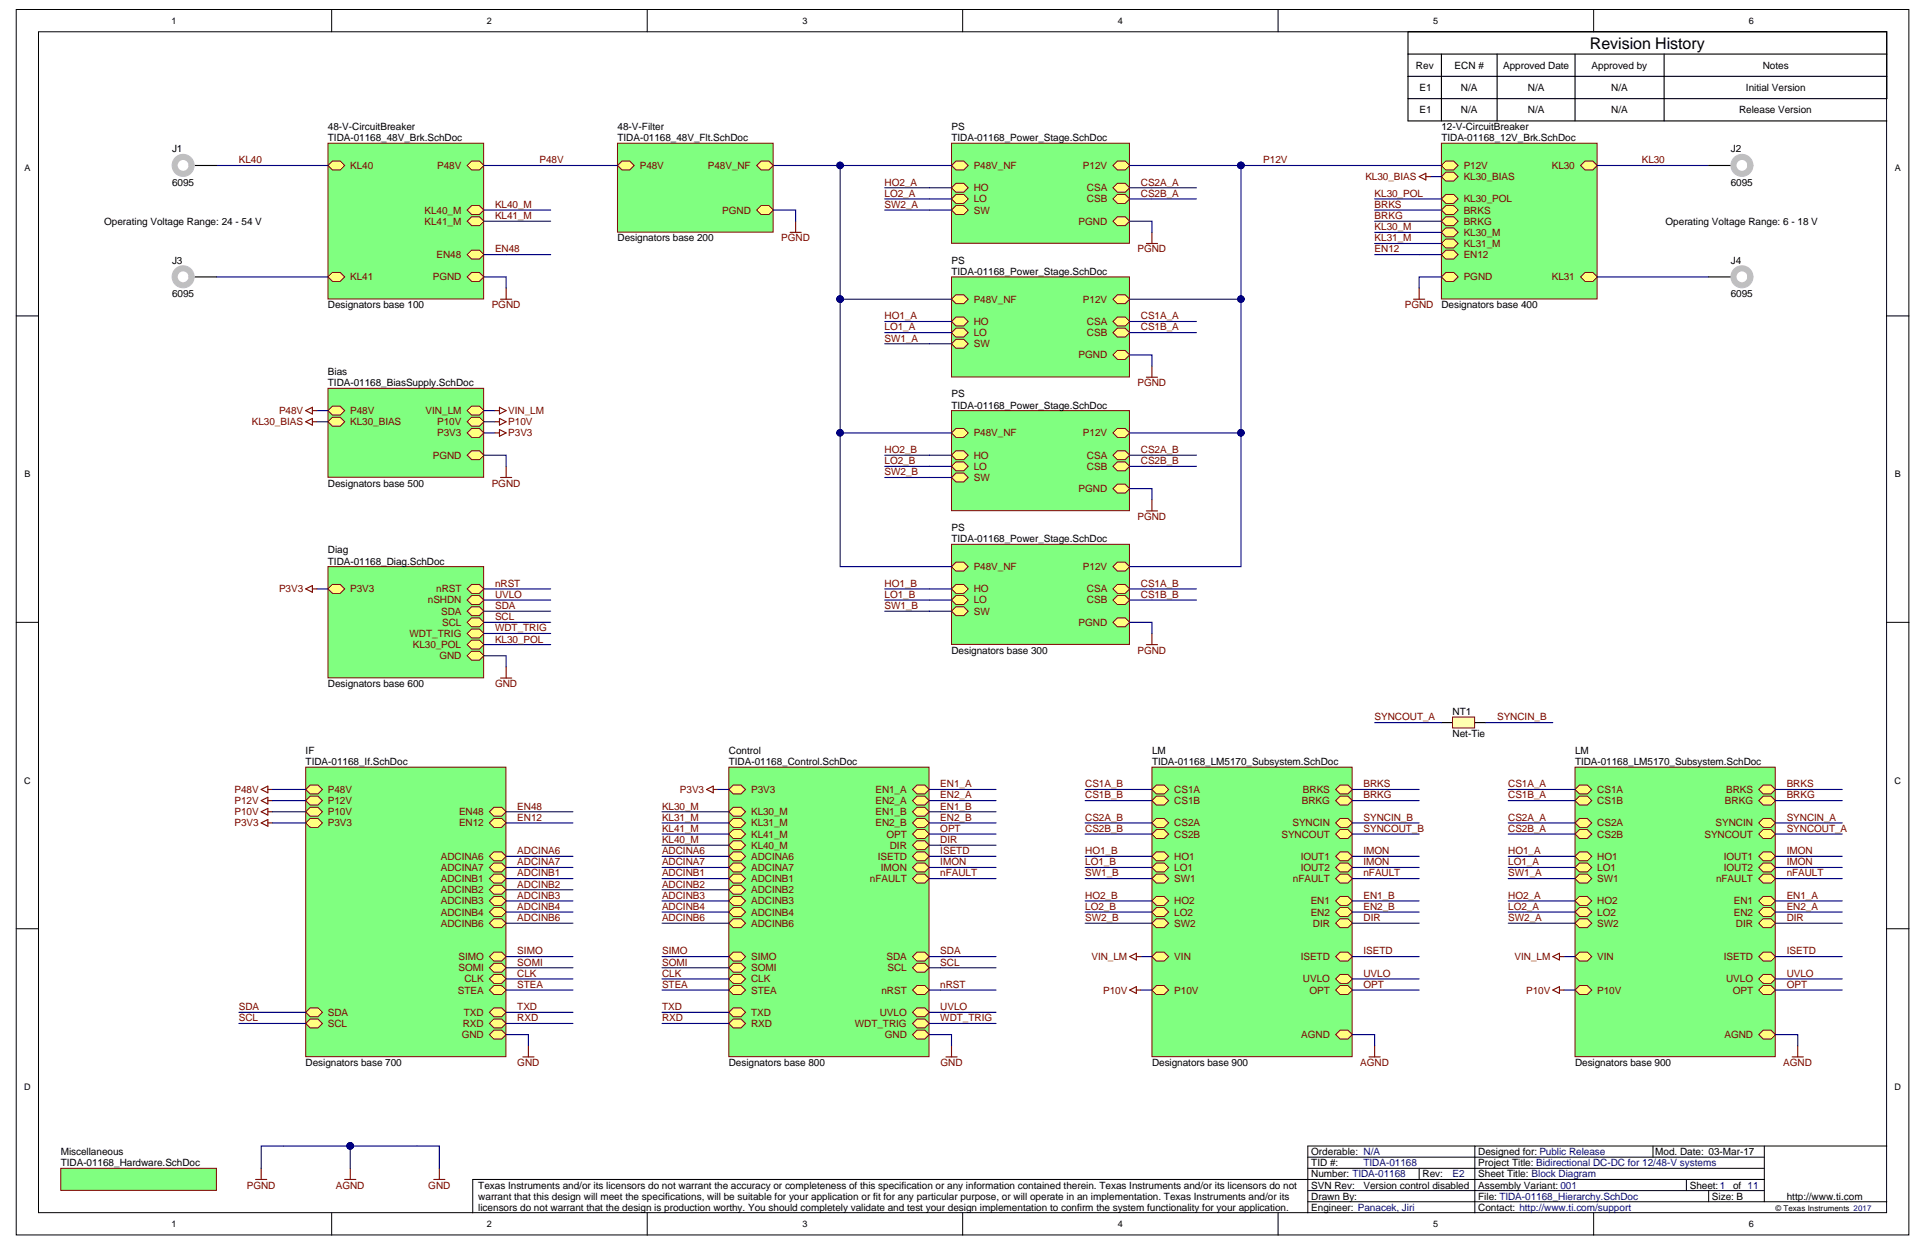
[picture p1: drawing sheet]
<svg xmlns="http://www.w3.org/2000/svg" width="432mm" height="279mm" viewBox="0 0 432 279" stroke-linecap="round" stroke-linejoin="round" font-family="sans-serif">
<defs><g id="words">
<text font-size="3.6" x="356.3" y="10.9">Revision History</text>
<g font-size="2.2">
<text x="317.3" y="15.4">Rev</text>
<text x="326" y="15.4">ECN #</text>
<text x="336.8" y="15.4">Approved Date</text>
<text x="356.6" y="15.4">Approved by</text>
<text x="395" y="15.4">Notes</text>
<text x="318.1" y="20.4">E1</text>
<text x="327.3" y="20.4">N/A</text>
<text x="342.4" y="20.4">N/A</text>
<text x="361" y="20.4">N/A</text>
<text x="391.2" y="20.4">Initial Version</text>
<text x="73.5" y="29.1">48-V-CircuitBreaker</text>
<text x="138.4" y="29.1">48-V-Filter</text>
<text x="213.2" y="29.1">PS</text>
<text x="318.1" y="25.4">E1</text>
<text x="323" y="29.1">12-V-CircuitBreaker</text>
<text x="327.3" y="25.4">N/A</text>
<text x="342.4" y="25.4">N/A</text>
<text x="361" y="25.4">N/A</text>
<text x="389.7" y="25.4">Release Version</text>
<text x="38.6" y="34.1">J1</text>
<text x="73.5" y="31.6">TIDA-01168_48V_Brk.SchDoc</text>
<text x="138.4" y="31.6">TIDA-01168_48V_Flt.SchDoc</text>
<text x="213.2" y="31.6">TIDA-01168_Power_Stage.SchDoc</text>
<text x="323" y="31.6">TIDA-01168_12V_Brk.SchDoc</text>
<text x="387.8" y="34.1">J2</text>
<text x="38.6" y="41.6">6095</text>
<text x="387.8" y="41.6">6095</text>
<text x="23.3" y="50.3">Operating Voltage Range: 24 - 54 V</text>
<text x="373.2" y="50.3">Operating Voltage Range: 6 - 18 V</text>
<text x="38.6" y="59">J3</text>
<text x="138.4" y="54">Designators base 200</text>
<text x="213.2" y="59">PS</text>
<text x="387.8" y="59">J4</text>
<text x="213.2" y="61.5">TIDA-01168_Power_Stage.SchDoc</text>
<text x="38.6" y="66.5">6095</text>
<text x="73.5" y="69">Designators base 100</text>
<text x="323" y="69">Designators base 400</text>
<text x="387.8" y="66.5">6095</text>
<text x="73.5" y="84">Bias</text>
<text x="73.5" y="86.5">TIDA-01168_BiasSupply.SchDoc</text>
<text x="213.2" y="89">PS</text>
<text x="213.2" y="91.5">TIDA-01168_Power_Stage.SchDoc</text>
<text x="73.5" y="109">Designators base 500</text>
<text x="213.2" y="118.9">PS</text>
<text x="73.5" y="123.9">Diag</text>
<text x="213.2" y="121.4">TIDA-01168_Power_Stage.SchDoc</text>
<text x="73.5" y="126.4">TIDA-01168_Diag.SchDoc</text>
<text x="213.2" y="146.4">Designators base 300</text>
<text x="73.5" y="153.9">Designators base 600</text>
<text x="325.5" y="160.1">NT1</text>
<text x="325.5" y="165.1">Net-Tie</text>
<text x="68.5" y="168.8">IF</text>
<text x="68.5" y="171.3">TIDA-01168_If.SchDoc</text>
<text x="163.3" y="168.8">Control</text>
<text x="163.3" y="171.3">TIDA-01168_Control.SchDoc</text>
<text x="258.1" y="168.8">LM</text>
<text x="258.1" y="171.3">TIDA-01168_LM5170_Subsystem.SchDoc</text>
<text x="352.9" y="168.8">LM</text>
<text x="352.9" y="171.3">TIDA-01168_LM5170_Subsystem.SchDoc</text>
<text x="68.5" y="238.7">Designators base 700</text>
<text x="163.3" y="238.7">Designators base 800</text>
<text x="258.1" y="238.7">Designators base 900</text>
<text x="352.9" y="238.7">Designators base 900</text>
<text x="13.6" y="258.7">Miscellaneous</text>
<text x="13.6" y="261.2">TIDA-01168_Hardware.SchDoc</text>
<text x="293.8" y="263.7">Number: TIDA-01168</text>
<text x="293.8" y="261.2">TID #:</text>
<text x="293.8" y="258.7">Orderable: N/A</text>
<text x="318.8" y="263.7">Rev:</text>
<text x="331.2" y="263.7">Sheet Title: Block Diagram</text>
<text x="331.2" y="261.2">Project Title: Bidirectional DC-DC for 12/48-V systems</text>
<text x="331.2" y="258.7">Designed for: Public Release</text>
<text x="370.9" y="258.7">Mod. Date: 03-Mar-17</text>
<text x="107.2" y="266.2">Texas Instruments and/or its licensors do not warrant the accuracy or completeness of this specification or any information contained therein. Texas Instruments and/or its licensors do not</text>
<text x="107.2" y="268.7">warrant that this design will meet the specifications, will be suitable for your application or fit for any particular purpose, or will operate in an implementation. Texas Instruments and/or its</text>
<text x="293.8" y="268.7">Drawn By:</text>
<text x="293.8" y="266.2">SVN Rev:</text>
<text x="305.5" y="266.2">Version control disabled</text>
<text x="331.2" y="268.7">File: TIDA-01168_Hierarchy.SchDoc</text>
<text x="331.2" y="266.2">Assembly Variant: 001</text>
<text x="378.6" y="266.2">Sheet:1</text>
<text x="383.6" y="268.7">Size: B</text>
<text x="388.4" y="266.2">of 11</text>
<text x="400.4" y="268.7">http://www.ti.com</text>
<text x="107.2" y="271.2">licensors do not warrant that the design is production worthy. You should completely validate and test your design implementation to confirm the system functionality for your application.</text>
<text x="293.8" y="271.2">Engineer: Panacek, Jiri</text>
<text x="331.2" y="271.2">Contact: http://www.ti.com/support</text>
</g>
<g font-size="2.2" fill="#800000">
<text x="53.5" y="36.6">KL40</text>
<text x="78.5" y="37.9">KL40</text>
<text x="98" y="37.9">P48V</text>
<text x="120.9" y="36.6">P48V</text>
<text x="143.4" y="37.9">P48V</text>
<text x="158.6" y="37.9">P48V_NF</text>
<text x="198.2" y="41.6">HO2_A</text>
<text x="218.2" y="37.9">P48V_NF</text>
<text x="242.7" y="37.9">P12V</text>
<text x="255.6" y="41.6">CS2A_A</text>
<text x="283.1" y="36.6">P12V</text>
<text x="306" y="40.3">KL30_BIAS</text>
<text x="328" y="37.9">P12V</text>
<text x="328" y="40.3">KL30_BIAS</text>
<text x="347.7" y="37.9">KL30</text>
<text x="367.9" y="36.6">KL30</text>
<text x="95.1" y="47.8">KL40_M</text>
<text x="110.9" y="46.6">KL40_M</text>
<text x="161.8" y="47.8">PGND</text>
<text x="198.2" y="44.1">LO2_A</text>
<text x="198.2" y="46.6">SW2_A</text>
<text x="218.2" y="42.8">HO</text>
<text x="218.2" y="45.3">LO</text>
<text x="218.2" y="47.8">SW</text>
<text x="243.6" y="42.8">CSA</text>
<text x="243.6" y="45.3">CSB</text>
<text x="255.6" y="44.1">CS2B_A</text>
<text x="308" y="46.6">BRKS</text>
<text x="308" y="44.1">KL30_POL</text>
<text x="328" y="47.8">BRKS</text>
<text x="328" y="45.3">KL30_POL</text>
<text x="95.1" y="50.3">KL41_M</text>
<text x="110.9" y="49.1">KL41_M</text>
<text x="241.7" y="50.3">PGND</text>
<text x="308" y="49.1">BRKG</text>
<text x="308" y="51.5">KL30_M</text>
<text x="328" y="50.3">BRKG</text>
<text x="328" y="52.8">KL30_M</text>
<text x="97.8" y="57.8">EN48</text>
<text x="110.9" y="56.5">EN48</text>
<text x="175.1" y="54">PGND</text>
<text x="254.9" y="56.5">PGND</text>
<text x="308" y="56.5">EN12</text>
<text x="308" y="54">KL31_M</text>
<text x="328" y="57.8">EN12</text>
<text x="328" y="55.3">KL31_M</text>
<text x="78.5" y="62.8">KL41</text>
<text x="97" y="62.8">PGND</text>
<text x="328" y="62.8">PGND</text>
<text x="347.7" y="62.8">KL31</text>
<text x="110.2" y="69">PGND</text>
<text x="198.2" y="71.5">HO1_A</text>
<text x="218.2" y="67.8">P48V_NF</text>
<text x="242.7" y="67.8">P12V</text>
<text x="255.6" y="71.5">CS1A_A</text>
<text x="314.8" y="69">PGND</text>
<text x="198.2" y="74">LO1_A</text>
<text x="198.2" y="76.5">SW1_A</text>
<text x="218.2" y="72.8">HO</text>
<text x="218.2" y="75.3">LO</text>
<text x="218.2" y="77.8">SW</text>
<text x="243.6" y="72.8">CSA</text>
<text x="243.6" y="75.3">CSB</text>
<text x="255.6" y="74">CS1B_A</text>
<text x="241.7" y="80.3">PGND</text>
<text x="254.9" y="86.5">PGND</text>
<text x="56.4" y="95.2">KL30_BIAS</text>
<text x="62.5" y="92.7">P48V</text>
<text x="78.5" y="92.7">P48V</text>
<text x="78.5" y="95.2">KL30_BIAS</text>
<text x="95.4" y="92.7">VIN_LM</text>
<text x="98" y="95.2">P10V</text>
<text x="113.9" y="92.7">VIN_LM</text>
<text x="113.9" y="95.2">P10V</text>
<text x="98" y="97.7">P3V3</text>
<text x="113.9" y="97.7">P3V3</text>
<text x="198.2" y="101.5">HO2_B</text>
<text x="218.2" y="97.7">P48V_NF</text>
<text x="242.7" y="97.7">P12V</text>
<text x="255.6" y="101.5">CS2A_B</text>
<text x="97" y="102.7">PGND</text>
<text x="198.2" y="104">LO2_B</text>
<text x="198.2" y="106.5">SW2_B</text>
<text x="218.2" y="102.7">HO</text>
<text x="218.2" y="105.2">LO</text>
<text x="218.2" y="107.7">SW</text>
<text x="243.6" y="102.7">CSA</text>
<text x="243.6" y="105.2">CSB</text>
<text x="255.6" y="104">CS2B_B</text>
<text x="110.2" y="109">PGND</text>
<text x="241.7" y="110.2">PGND</text>
<text x="254.9" y="116.5">PGND</text>
<text x="110.9" y="131.4">nRST</text>
<text x="198.2" y="131.4">HO1_B</text>
<text x="218.2" y="127.7">P48V_NF</text>
<text x="242.7" y="127.7">P12V</text>
<text x="255.6" y="131.4">CS1A_B</text>
<text x="62.5" y="132.6">P3V3</text>
<text x="78.5" y="132.6">P3V3</text>
<text x="95.9" y="135.1">nSHDN</text>
<text x="97.7" y="132.6">nRST</text>
<text x="98.8" y="137.6">SDA</text>
<text x="110.9" y="136.4">SDA</text>
<text x="110.9" y="133.9">UVLO</text>
<text x="198.2" y="133.9">LO1_B</text>
<text x="198.2" y="136.4">SW1_B</text>
<text x="218.2" y="132.6">HO</text>
<text x="218.2" y="135.1">LO</text>
<text x="218.2" y="137.6">SW</text>
<text x="243.6" y="132.6">CSA</text>
<text x="243.6" y="135.1">CSB</text>
<text x="255.6" y="133.9">CS1B_B</text>
<text x="91.8" y="142.6">WDT_TRIG</text>
<text x="99.1" y="140.1">SCL</text>
<text x="110.9" y="138.9">SCL</text>
<text x="110.9" y="141.4">WDT_TRIG</text>
<text x="110.9" y="143.9">KL30_POL</text>
<text x="241.7" y="140.1">PGND</text>
<text x="92.5" y="145.1">KL30_POL</text>
<text x="98.5" y="147.6">GND</text>
<text x="254.9" y="146.4">PGND</text>
<text x="110.9" y="153.9">GND</text>
<text x="308" y="161.4">SYNCOUT_A</text>
<text x="335.5" y="161.4">SYNCIN_B</text>
<text x="52.5" y="177.6">P48V</text>
<text x="73.5" y="177.6">P48V</text>
<text x="152.4" y="177.6">P3V3</text>
<text x="168.3" y="177.6">P3V3</text>
<text x="196.2" y="177.6">EN1_A</text>
<text x="210.7" y="176.3">EN1_A</text>
<text x="210.7" y="178.8">EN2_A</text>
<text x="243.2" y="176.3">CS1A_B</text>
<text x="243.2" y="178.8">CS1B_B</text>
<text x="263.1" y="177.6">CS1A</text>
<text x="292" y="177.6">BRKS</text>
<text x="305.5" y="176.3">BRKS</text>
<text x="305.5" y="178.8">BRKG</text>
<text x="338" y="176.3">CS1A_A</text>
<text x="338" y="178.8">CS1B_A</text>
<text x="357.9" y="177.6">CS1A</text>
<text x="386.8" y="177.6">BRKS</text>
<text x="400.4" y="176.3">BRKS</text>
<text x="400.4" y="178.8">BRKG</text>
<text x="52.5" y="185.1">P3V3</text>
<text x="52.5" y="180.1">P12V</text>
<text x="52.5" y="182.6">P10V</text>
<text x="73.5" y="185.1">P3V3</text>
<text x="73.5" y="180.1">P12V</text>
<text x="73.5" y="182.6">P10V</text>
<text x="102.9" y="182.6">EN48</text>
<text x="102.9" y="185.1">EN12</text>
<text x="115.9" y="181.3">EN48</text>
<text x="115.9" y="183.8">EN12</text>
<text x="148.3" y="181.3">KL30_M</text>
<text x="148.3" y="183.8">KL31_M</text>
<text x="168.3" y="185.1">KL31_M</text>
<text x="168.3" y="182.6">KL30_M</text>
<text x="196.2" y="180.1">EN2_A</text>
<text x="196.2" y="182.6">EN1_B</text>
<text x="196.2" y="185.1">EN2_B</text>
<text x="210.7" y="181.3">EN1_B</text>
<text x="210.7" y="183.8">EN2_B</text>
<text x="243.2" y="183.8">CS2A_B</text>
<text x="263.1" y="180.1">CS1B</text>
<text x="263.1" y="185.1">CS2A</text>
<text x="289.6" y="185.1">SYNCIN</text>
<text x="291.7" y="180.1">BRKG</text>
<text x="305.5" y="183.8">SYNCIN_B</text>
<text x="338" y="183.8">CS2A_A</text>
<text x="357.9" y="180.1">CS1B</text>
<text x="357.9" y="185.1">CS2A</text>
<text x="384.4" y="185.1">SYNCIN</text>
<text x="386.5" y="180.1">BRKG</text>
<text x="400.4" y="183.8">SYNCIN_A</text>
<text x="115.9" y="191.3">ADCINA6</text>
<text x="148.3" y="191.3">ADCINA6</text>
<text x="148.3" y="186.3">KL41_M</text>
<text x="148.3" y="188.8">KL40_M</text>
<text x="168.3" y="187.6">KL41_M</text>
<text x="168.3" y="190.1">KL40_M</text>
<text x="198.7" y="187.6">OPT</text>
<text x="199.4" y="190.1">DIR</text>
<text x="210.7" y="186.3">OPT</text>
<text x="210.7" y="188.8">DIR</text>
<text x="210.7" y="191.3">ISETD</text>
<text x="243.2" y="186.3">CS2B_B</text>
<text x="243.2" y="191.3">HO1_B</text>
<text x="263.1" y="187.6">CS2B</text>
<text x="287.1" y="187.6">SYNCOUT</text>
<text x="305.5" y="186.3">SYNCOUT_B</text>
<text x="305.5" y="191.3">IMON</text>
<text x="338" y="186.3">CS2B_A</text>
<text x="338" y="191.3">HO1_A</text>
<text x="357.9" y="187.6">CS2B</text>
<text x="381.9" y="187.6">SYNCOUT</text>
<text x="400.4" y="186.3">SYNCOUT_A</text>
<text x="400.4" y="191.3">IMON</text>
<text x="98.8" y="197.6">ADCINB1</text>
<text x="98.8" y="195.1">ADCINA7</text>
<text x="98.8" y="192.6">ADCINA6</text>
<text x="115.9" y="193.8">ADCINA7</text>
<text x="115.9" y="196.3">ADCINB1</text>
<text x="148.3" y="193.8">ADCINA7</text>
<text x="148.3" y="196.3">ADCINB1</text>
<text x="168.3" y="192.6">ADCINA6</text>
<text x="168.3" y="195.1">ADCINA7</text>
<text x="168.3" y="197.6">ADCINB1</text>
<text x="194.9" y="197.6">nFAULT</text>
<text x="196.7" y="192.6">ISETD</text>
<text x="197.4" y="195.1">IMON</text>
<text x="210.7" y="193.8">IMON</text>
<text x="210.7" y="196.3">nFAULT</text>
<text x="243.2" y="193.8">LO1_B</text>
<text x="243.2" y="196.3">SW1_B</text>
<text x="263.1" y="192.6">HO1</text>
<text x="263.1" y="197.6">SW1</text>
<text x="263.1" y="195.1">LO1</text>
<text x="289.7" y="197.6">nFAULT</text>
<text x="291.5" y="195.1">IOUT2</text>
<text x="291.5" y="192.6">IOUT1</text>
<text x="305.5" y="193.8">IMON</text>
<text x="305.5" y="196.3">nFAULT</text>
<text x="338" y="193.8">LO1_A</text>
<text x="338" y="196.3">SW1_A</text>
<text x="357.9" y="192.6">HO1</text>
<text x="357.9" y="197.6">SW1</text>
<text x="357.9" y="195.1">LO1</text>
<text x="384.5" y="197.6">nFAULT</text>
<text x="386.3" y="195.1">IOUT2</text>
<text x="386.3" y="192.6">IOUT1</text>
<text x="400.4" y="193.8">IMON</text>
<text x="400.4" y="196.3">nFAULT</text>
<text x="98.8" y="202.5">ADCINB3</text>
<text x="98.8" y="200">ADCINB2</text>
<text x="115.9" y="198.8">ADCINB2</text>
<text x="115.9" y="201.3">ADCINB3</text>
<text x="115.9" y="203.8">ADCINB4</text>
<text x="148.3" y="198.8">ADCINB2</text>
<text x="148.3" y="201.3">ADCINB3</text>
<text x="148.3" y="203.8">ADCINB4</text>
<text x="168.3" y="200">ADCINB2</text>
<text x="168.3" y="202.5">ADCINB3</text>
<text x="243.2" y="201.3">HO2_B</text>
<text x="243.2" y="203.8">LO2_B</text>
<text x="263.1" y="202.5">HO2</text>
<text x="293.7" y="202.5">EN1</text>
<text x="305.5" y="201.3">EN1_B</text>
<text x="305.5" y="203.8">EN2_B</text>
<text x="338" y="201.3">HO2_A</text>
<text x="338" y="203.8">LO2_A</text>
<text x="357.9" y="202.5">HO2</text>
<text x="388.5" y="202.5">EN1</text>
<text x="400.4" y="201.3">EN1_A</text>
<text x="400.4" y="203.8">EN2_A</text>
<text x="98.8" y="207.5">ADCINB6</text>
<text x="98.8" y="205">ADCINB4</text>
<text x="115.9" y="206.3">ADCINB6</text>
<text x="148.3" y="206.3">ADCINB6</text>
<text x="168.3" y="205">ADCINB4</text>
<text x="168.3" y="207.5">ADCINB6</text>
<text x="243.2" y="206.3">SW2_B</text>
<text x="263.1" y="207.5">SW2</text>
<text x="263.1" y="205">LO2</text>
<text x="293.7" y="205">EN2</text>
<text x="294.2" y="207.5">DIR</text>
<text x="305.5" y="206.3">DIR</text>
<text x="338" y="206.3">SW2_A</text>
<text x="357.9" y="207.5">SW2</text>
<text x="357.9" y="205">LO2</text>
<text x="388.5" y="205">EN2</text>
<text x="389" y="207.5">DIR</text>
<text x="400.4" y="206.3">DIR</text>
<text x="102.7" y="215">SIMO</text>
<text x="115.9" y="213.7">SIMO</text>
<text x="148.3" y="213.7">SIMO</text>
<text x="168.3" y="215">SIMO</text>
<text x="198.7" y="215">SDA</text>
<text x="210.7" y="213.7">SDA</text>
<text x="244.6" y="215">VIN_LM</text>
<text x="263.1" y="215">VIN</text>
<text x="291.5" y="215">ISETD</text>
<text x="305.5" y="213.7">ISETD</text>
<text x="339.4" y="215">VIN_LM</text>
<text x="357.9" y="215">VIN</text>
<text x="386.3" y="215">ISETD</text>
<text x="400.4" y="213.7">ISETD</text>
<text x="102.7" y="217.5">SOMI</text>
<text x="104.1" y="220">CLK</text>
<text x="115.9" y="216.2">SOMI</text>
<text x="115.9" y="218.7">CLK</text>
<text x="115.9" y="221.2">STEA</text>
<text x="148.3" y="216.2">SOMI</text>
<text x="148.3" y="218.7">CLK</text>
<text x="148.3" y="221.2">STEA</text>
<text x="168.3" y="217.5">SOMI</text>
<text x="168.3" y="220">CLK</text>
<text x="198.9" y="217.5">SCL</text>
<text x="210.7" y="216.2">SCL</text>
<text x="210.7" y="221.2">nRST</text>
<text x="292" y="220">UVLO</text>
<text x="305.5" y="218.7">UVLO</text>
<text x="305.5" y="221.2">OPT</text>
<text x="386.8" y="220">UVLO</text>
<text x="400.4" y="218.7">UVLO</text>
<text x="400.4" y="221.2">OPT</text>
<text x="53.5" y="226.2">SDA</text>
<text x="73.5" y="227.5">SDA</text>
<text x="102.6" y="222.5">STEA</text>
<text x="104" y="227.5">TXD</text>
<text x="115.9" y="226.2">TXD</text>
<text x="148.3" y="226.2">TXD</text>
<text x="168.3" y="227.5">TXD</text>
<text x="168.3" y="222.5">STEA</text>
<text x="197.1" y="227.5">UVLO</text>
<text x="197.5" y="222.5">nRST</text>
<text x="210.7" y="226.2">UVLO</text>
<text x="247.2" y="222.5">P10V</text>
<text x="263.1" y="222.5">P10V</text>
<text x="293.4" y="222.5">OPT</text>
<text x="342" y="222.5">P10V</text>
<text x="357.9" y="222.5">P10V</text>
<text x="388.3" y="222.5">OPT</text>
<text x="53.5" y="228.7">SCL</text>
<text x="73.5" y="230">SCL</text>
<text x="103.5" y="232.5">GND</text>
<text x="103.7" y="230">RXD</text>
<text x="115.9" y="228.7">RXD</text>
<text x="148.3" y="228.7">RXD</text>
<text x="168.3" y="230">RXD</text>
<text x="191.6" y="230">WDT_TRIG</text>
<text x="198.3" y="232.5">GND</text>
<text x="210.7" y="228.7">WDT_TRIG</text>
<text x="291.6" y="232.5">AGND</text>
<text x="386.4" y="232.5">AGND</text>
<text x="115.9" y="238.7">GND</text>
<text x="210.7" y="238.7">GND</text>
<text x="304.8" y="238.7">AGND</text>
<text x="399.6" y="238.7">AGND</text>
<text x="55.3" y="266.2">PGND</text>
<text x="75.3" y="266.2">AGND</text>
<text x="96" y="266.2">GND</text>
</g>
<g font-size="2.2" fill="#000080">
<text x="305.5" y="261.2">TIDA-01168</text>
<text x="325.5" y="263.7">E2</text>
</g>
<g font-size="2">
<text x="38.4" y="5.3">1</text>
<text x="109.1" y="5.3">2</text>
<text x="179.8" y="5.3">3</text>
<text x="250.5" y="5.3">4</text>
<text x="321.2" y="5.3">5</text>
<text x="391.9" y="5.3">6</text>
<text x="5.5" y="38.3">A</text>
<text x="424.6" y="38.3">A</text>
<text x="5.5" y="106.9">B</text>
<text x="424.6" y="106.9">B</text>
<text x="5.4" y="175.5">C</text>
<text x="424.5" y="175.5">C</text>
<text x="5.4" y="244.1">D</text>
<text x="424.5" y="244.1">D</text>
<text x="38.4" y="274.8">1</text>
<text x="109.1" y="274.8">2</text>
<text x="179.8" y="274.8">3</text>
<text x="250.5" y="274.8">4</text>
<text x="321.2" y="274.8">5</text>
<text x="391.9" y="274.8">6</text>
</g>
<text font-size="1.8" x="397.8" y="271.3">© Texas Instruments 2017</text>
</g></defs>
<g fill="#fff" stroke="#000" stroke-width=".22">
<path d="M3.6 2.1h424.1v274.5h-424.1z"/>
<path d="M8.6 7.1h414.1v264.5h-414.1z"/>
</g>
<g fill="none" stroke="#000" stroke-width=".22">
<path d="M74.3 2.1v5M145 2.1v5M215.7 2.1v5M286.4 2.1v5M357.1 2.1v5M3.6 70.8h5M422.8 70.8h5M3.6 139.4h5M422.8 139.4h5M3.6 208h5M422.8 208h5M293.1 259.2h102.2"/>
<path d="M330.5 256.7h-37.4v14.9M370.4 256.7v2.5M395.3 256.7v12.4M422.8 256.7h-92.3v14.9M74.3 271.6v5M145 271.6v5M215.7 271.6v5M286.4 271.6v5M293.1 269.1h129.7M293.1 266.6h102.2M293.1 261.6h102.2M318 261.6v2.5"/>
<path d="M357.1 271.6v5M377.9 264.1v2.5M382.9 266.6v2.5M395.3 264.1h-289.4v7.5"/>
</g>
<path d="M315.5 12.1h107.3M315.5 17.1h107.3M315.5 7.1h107.3v15h-107.3zM323 12.1v10M335.5 12.1v10M352.9 12.1v10M372.9 12.1v10" fill="none" stroke="#000" stroke-width=".25"/>
<path d="M213.2 32.1h39.9v22.4h-39.9z" fill="#80ff80" stroke="#800000" stroke-width=".22"/>
<path d="M214.2 36.1h1.8l1 1-1 1h-1.8l-1-1z" fill-rule="evenodd" fill="#ffff80"/>
<path d="M214.2 36.1h1.8l1 1-1 1h-1.8l-1-1z" fill="none" stroke="#800000" stroke-width=".22"/>
<path d="M250.4 36.1h1.7l1 1-1 1h-1.7l-1-1z" fill-rule="evenodd" fill="#ffff80"/>
<path d="M250.4 36.1h1.7l1 1-1 1h-1.7l-1-1z" fill="none" stroke="#800000" stroke-width=".22"/>
<path d="M250.4 48.5h1.7l1 1-1 1h-1.7l-1-1z" fill-rule="evenodd" fill="#ffff80"/>
<path d="M250.4 48.5h1.7l1 1-1 1h-1.7l-1-1z" fill="none" stroke="#800000" stroke-width=".22"/>
<path d="M214.2 41.1h1.8l1 1-1 1h-1.8l-1-1z" fill-rule="evenodd" fill="#ffff80"/>
<path d="M214.2 41.1h1.8l1 1-1 1h-1.8l-1-1z" fill="none" stroke="#800000" stroke-width=".22"/>
<path d="M250.4 41.1h1.7l1 1-1 1h-1.7l-1-1z" fill-rule="evenodd" fill="#ffff80"/>
<path d="M250.4 41.1h1.7l1 1-1 1h-1.7l-1-1z" fill="none" stroke="#800000" stroke-width=".22"/>
<path d="M214.2 43.6h1.8l1 .9-1 1h-1.8l-1-1z" fill-rule="evenodd" fill="#ffff80"/>
<path d="M214.2 43.6h1.8l1 .9-1 1h-1.8l-1-1z" fill="none" stroke="#800000" stroke-width=".22"/>
<path d="M214.2 46h1.8l1 1-1 1h-1.8l-1-1z" fill-rule="evenodd" fill="#ffff80"/>
<path d="M214.2 46h1.8l1 1-1 1h-1.8l-1-1z" fill="none" stroke="#800000" stroke-width=".22"/>
<path d="M250.4 43.6h1.7l1 .9-1 1h-1.7l-1-1z" fill-rule="evenodd" fill="#ffff80"/>
<path d="M250.4 43.6h1.7l1 .9-1 1h-1.7l-1-1z" fill="none" stroke="#800000" stroke-width=".22"/>
<g fill="#80ff80" stroke="#800000" stroke-width=".22">
<path d="M13.6 261.6h34.9v5h-34.9z"/>
<path d="M73.5 32.1h34.9v34.9h-34.9z"/>
</g>
<path d="M74.5 36.1h1.7l1 1-1 1h-1.7l-1-1z" fill-rule="evenodd" fill="#ffff80"/>
<path d="M74.5 36.1h1.7l1 1-1 1h-1.7l-1-1z" fill="none" stroke="#800000" stroke-width=".22"/>
<path d="M74.5 61h1.7l1 1-1 1h-1.7l-1-1z" fill-rule="evenodd" fill="#ffff80"/>
<path d="M74.5 61h1.7l1 1-1 1h-1.7l-1-1z" fill="none" stroke="#800000" stroke-width=".22"/>
<path d="M105.7 61h1.7l1 1-1 1h-1.7l-1-1z" fill-rule="evenodd" fill="#ffff80"/>
<path d="M105.7 61h1.7l1 1-1 1h-1.7l-1-1z" fill="none" stroke="#800000" stroke-width=".22"/>
<path d="M105.7 36.1h1.7l1 1-1 1h-1.7l-1-1z" fill-rule="evenodd" fill="#ffff80"/>
<path d="M105.7 36.1h1.7l1 1-1 1h-1.7l-1-1z" fill="none" stroke="#800000" stroke-width=".22"/>
<path d="M105.7 56h1.7l1 1-1 1h-1.7l-1-1z" fill-rule="evenodd" fill="#ffff80"/>
<path d="M105.7 56h1.7l1 1-1 1h-1.7l-1-1z" fill="none" stroke="#800000" stroke-width=".22"/>
<path d="M105.7 46h1.7l1 1-1 1h-1.7l-1-1z" fill-rule="evenodd" fill="#ffff80"/>
<path d="M105.7 46h1.7l1 1-1 1h-1.7l-1-1z" fill="none" stroke="#800000" stroke-width=".22"/>
<path d="M105.7 48.5h1.7l1 1-1 1h-1.7l-1-1z" fill-rule="evenodd" fill="#ffff80"/>
<path d="M105.7 48.5h1.7l1 1-1 1h-1.7l-1-1z" fill="none" stroke="#800000" stroke-width=".22"/>
<path d="M323 32.1h34.9v34.9h-34.9z" fill="#80ff80" stroke="#800000" stroke-width=".22"/>
<path d="M324 36.1h1.7l1 1-1 1h-1.7l-1-1z" fill-rule="evenodd" fill="#ffff80"/>
<path d="M324 36.1h1.7l1 1-1 1h-1.7l-1-1z" fill="none" stroke="#800000" stroke-width=".22"/>
<path d="M324 61h1.7l1 1-1 1h-1.7l-1-1z" fill-rule="evenodd" fill="#ffff80"/>
<path d="M324 61h1.7l1 1-1 1h-1.7l-1-1z" fill="none" stroke="#800000" stroke-width=".22"/>
<path d="M355.2 61h1.7l1 1-1 1h-1.7l-1-1z" fill-rule="evenodd" fill="#ffff80"/>
<path d="M355.2 61h1.7l1 1-1 1h-1.7l-1-1z" fill="none" stroke="#800000" stroke-width=".22"/>
<path d="M355.2 36.1h1.7l1 1-1 1h-1.7l-1-1z" fill-rule="evenodd" fill="#ffff80"/>
<path d="M355.2 36.1h1.7l1 1-1 1h-1.7l-1-1z" fill="none" stroke="#800000" stroke-width=".22"/>
<path d="M324 46h1.7l1 1-1 1h-1.7l-1-1z" fill-rule="evenodd" fill="#ffff80"/>
<path d="M324 46h1.7l1 1-1 1h-1.7l-1-1z" fill="none" stroke="#800000" stroke-width=".22"/>
<path d="M324 48.5h1.7l1 1-1 1h-1.7l-1-1z" fill-rule="evenodd" fill="#ffff80"/>
<path d="M324 48.5h1.7l1 1-1 1h-1.7l-1-1z" fill="none" stroke="#800000" stroke-width=".22"/>
<path d="M324 38.6h1.7l1 1-1 1h-1.7l-1-1z" fill-rule="evenodd" fill="#ffff80"/>
<path d="M324 38.6h1.7l1 1-1 1h-1.7l-1-1z" fill="none" stroke="#800000" stroke-width=".22"/>
<path d="M324 56h1.7l1 1-1 1h-1.7l-1-1z" fill-rule="evenodd" fill="#ffff80"/>
<path d="M324 56h1.7l1 1-1 1h-1.7l-1-1z" fill="none" stroke="#800000" stroke-width=".22"/>
<path d="M324 43.6h1.7l1 .9-1 1h-1.7l-1-1z" fill-rule="evenodd" fill="#ffff80"/>
<path d="M324 43.6h1.7l1 .9-1 1h-1.7l-1-1z" fill="none" stroke="#800000" stroke-width=".22"/>
<path d="M324 51h1.7l1 1-1 1h-1.7l-1-1z" fill-rule="evenodd" fill="#ffff80"/>
<path d="M324 51h1.7l1 1-1 1h-1.7l-1-1z" fill="none" stroke="#800000" stroke-width=".22"/>
<path d="M324 53.5h1.7l1 1-1 1h-1.7l-1-1z" fill-rule="evenodd" fill="#ffff80"/>
<path d="M324 53.5h1.7l1 1-1 1h-1.7l-1-1z" fill="none" stroke="#800000" stroke-width=".22"/>
<path d="M48.5 37.1h25M357.9 37.1h25M48.5 62h25M357.9 62h25" fill="none" stroke="#000080" stroke-width=".25"/>
<path d="M73.5 126.9h34.9v24.9h-34.9z" fill="#80ff80" stroke="#800000" stroke-width=".22"/>
<path d="M105.7 138.4h1.7l1 1-1 1h-1.7l-1-1z" fill-rule="evenodd" fill="#ffff80"/>
<path d="M105.7 138.4h1.7l1 1-1 1h-1.7l-1-1z" fill="none" stroke="#800000" stroke-width=".22"/>
<path d="M105.7 135.9h1.7l1 1-1 1h-1.7l-1-1z" fill-rule="evenodd" fill="#ffff80"/>
<path d="M105.7 135.9h1.7l1 1-1 1h-1.7l-1-1z" fill="none" stroke="#800000" stroke-width=".22"/>
<path d="M105.7 130.9h1.7l1 1-1 1h-1.7l-1-1z" fill-rule="evenodd" fill="#ffff80"/>
<path d="M105.7 130.9h1.7l1 1-1 1h-1.7l-1-1z" fill="none" stroke="#800000" stroke-width=".22"/>
<path d="M74.5 130.9h1.7l1 1-1 1h-1.7l-1-1z" fill-rule="evenodd" fill="#ffff80"/>
<path d="M74.5 130.9h1.7l1 1-1 1h-1.7l-1-1z" fill="none" stroke="#800000" stroke-width=".22"/>
<path d="M105.7 145.9h1.7l1 1-1 1h-1.7l-1-1z" fill-rule="evenodd" fill="#ffff80"/>
<path d="M105.7 145.9h1.7l1 1-1 1h-1.7l-1-1z" fill="none" stroke="#800000" stroke-width=".22"/>
<path d="M105.7 143.4h1.7l1 1-1 1h-1.7l-1-1z" fill-rule="evenodd" fill="#ffff80"/>
<path d="M105.7 143.4h1.7l1 1-1 1h-1.7l-1-1z" fill="none" stroke="#800000" stroke-width=".22"/>
<path d="M105.7 133.4h1.7l1 1-1 1h-1.7l-1-1z" fill-rule="evenodd" fill="#ffff80"/>
<path d="M105.7 133.4h1.7l1 1-1 1h-1.7l-1-1z" fill="none" stroke="#800000" stroke-width=".22"/>
<path d="M105.7 140.9h1.7l1 1-1 1h-1.7l-1-1z" fill-rule="evenodd" fill="#ffff80"/>
<path d="M105.7 140.9h1.7l1 1-1 1h-1.7l-1-1z" fill="none" stroke="#800000" stroke-width=".22"/>
<path d="M163.3 171.8h44.9v64.8h-44.9z" fill="#80ff80" stroke="#800000" stroke-width=".22"/>
<path d="M205.5 215.7h1.7l1 1-1 1h-1.7l-1-1z" fill-rule="evenodd" fill="#ffff80"/>
<path d="M205.5 215.7h1.7l1 1-1 1h-1.7l-1-1z" fill="none" stroke="#800000" stroke-width=".22"/>
<path d="M205.5 213.2h1.7l1 1-1 1h-1.7l-1-1z" fill-rule="evenodd" fill="#ffff80"/>
<path d="M205.5 213.2h1.7l1 1-1 1h-1.7l-1-1z" fill="none" stroke="#800000" stroke-width=".22"/>
<path d="M205.5 175.8h1.7l1 1-1 1h-1.7l-1-1z" fill-rule="evenodd" fill="#ffff80"/>
<path d="M205.5 175.8h1.7l1 1-1 1h-1.7l-1-1z" fill="none" stroke="#800000" stroke-width=".22"/>
<path d="M205.5 178.3h1.7l1 1-1 1h-1.7l-1-1z" fill-rule="evenodd" fill="#ffff80"/>
<path d="M205.5 178.3h1.7l1 1-1 1h-1.7l-1-1z" fill="none" stroke="#800000" stroke-width=".22"/>
<path d="M205.5 180.8h1.7l1 1-1 1h-1.7l-1-1z" fill-rule="evenodd" fill="#ffff80"/>
<path d="M205.5 180.8h1.7l1 1-1 1h-1.7l-1-1z" fill="none" stroke="#800000" stroke-width=".22"/>
<path d="M205.5 183.3h1.7l1 1-1 1h-1.7l-1-1z" fill-rule="evenodd" fill="#ffff80"/>
<path d="M205.5 183.3h1.7l1 1-1 1h-1.7l-1-1z" fill="none" stroke="#800000" stroke-width=".22"/>
<path d="M205.5 185.8h1.7l1 1-1 1h-1.7l-1-1z" fill-rule="evenodd" fill="#ffff80"/>
<path d="M205.5 185.8h1.7l1 1-1 1h-1.7l-1-1z" fill="none" stroke="#800000" stroke-width=".22"/>
<path d="M205.5 188.3h1.7l1 1-1 1h-1.7l-1-1z" fill-rule="evenodd" fill="#ffff80"/>
<path d="M205.5 188.3h1.7l1 1-1 1h-1.7l-1-1z" fill="none" stroke="#800000" stroke-width=".22"/>
<path d="M205.5 190.8h1.7l1 1-1 1h-1.7l-1-1z" fill-rule="evenodd" fill="#ffff80"/>
<path d="M205.5 190.8h1.7l1 1-1 1h-1.7l-1-1z" fill="none" stroke="#800000" stroke-width=".22"/>
<path d="M205.5 193.3h1.7l1 1-1 1h-1.7l-1-1z" fill-rule="evenodd" fill="#ffff80"/>
<path d="M205.5 193.3h1.7l1 1-1 1h-1.7l-1-1z" fill="none" stroke="#800000" stroke-width=".22"/>
<path d="M205.5 195.8h1.7l1 1-1 1h-1.7l-1-1z" fill-rule="evenodd" fill="#ffff80"/>
<path d="M205.5 195.8h1.7l1 1-1 1h-1.7l-1-1z" fill="none" stroke="#800000" stroke-width=".22"/>
<path d="M164.3 225.7h1.8l1 1-1 1h-1.8l-1-1z" fill-rule="evenodd" fill="#ffff80"/>
<path d="M164.3 225.7h1.8l1 1-1 1h-1.8l-1-1z" fill="none" stroke="#800000" stroke-width=".22"/>
<path d="M164.3 228.2h1.8l1 1-1 1h-1.8l-1-1z" fill-rule="evenodd" fill="#ffff80"/>
<path d="M164.3 228.2h1.8l1 1-1 1h-1.8l-1-1z" fill="none" stroke="#800000" stroke-width=".22"/>
<path d="M164.3 175.8h1.8l1 1-1 1h-1.8l-1-1z" fill-rule="evenodd" fill="#ffff80"/>
<path d="M164.3 175.8h1.8l1 1-1 1h-1.8l-1-1z" fill="none" stroke="#800000" stroke-width=".22"/>
<path d="M205.5 220.7h1.7l1 1-1 1h-1.7l-1-1z" fill-rule="evenodd" fill="#ffff80"/>
<path d="M205.5 220.7h1.7l1 1-1 1h-1.7l-1-1z" fill="none" stroke="#800000" stroke-width=".22"/>
<path d="M205.5 230.7h1.7l1 1-1 1h-1.7l-1-1z" fill-rule="evenodd" fill="#ffff80"/>
<path d="M205.5 230.7h1.7l1 1-1 1h-1.7l-1-1z" fill="none" stroke="#800000" stroke-width=".22"/>
<path d="M205.5 225.7h1.7l1 1-1 1h-1.7l-1-1z" fill-rule="evenodd" fill="#ffff80"/>
<path d="M205.5 225.7h1.7l1 1-1 1h-1.7l-1-1z" fill="none" stroke="#800000" stroke-width=".22"/>
<path d="M205.5 228.2h1.7l1 1-1 1h-1.7l-1-1z" fill-rule="evenodd" fill="#ffff80"/>
<path d="M205.5 228.2h1.7l1 1-1 1h-1.7l-1-1z" fill="none" stroke="#800000" stroke-width=".22"/>
<path d="M164.3 190.8h1.8l1 1-1 1h-1.8l-1-1z" fill-rule="evenodd" fill="#ffff80"/>
<path d="M164.3 190.8h1.8l1 1-1 1h-1.8l-1-1z" fill="none" stroke="#800000" stroke-width=".22"/>
<path d="M164.3 193.3h1.8l1 1-1 1h-1.8l-1-1z" fill-rule="evenodd" fill="#ffff80"/>
<path d="M164.3 193.3h1.8l1 1-1 1h-1.8l-1-1z" fill="none" stroke="#800000" stroke-width=".22"/>
<path d="M164.3 195.8h1.8l1 1-1 1h-1.8l-1-1z" fill-rule="evenodd" fill="#ffff80"/>
<path d="M164.3 195.8h1.8l1 1-1 1h-1.8l-1-1z" fill="none" stroke="#800000" stroke-width=".22"/>
<path d="M164.3 198.3h1.8l1 1-1 1h-1.8l-1-1z" fill-rule="evenodd" fill="#ffff80"/>
<path d="M164.3 198.3h1.8l1 1-1 1h-1.8l-1-1z" fill="none" stroke="#800000" stroke-width=".22"/>
<path d="M164.3 200.8h1.8l1 1-1 1h-1.8l-1-1z" fill-rule="evenodd" fill="#ffff80"/>
<path d="M164.3 200.8h1.8l1 1-1 1h-1.8l-1-1z" fill="none" stroke="#800000" stroke-width=".22"/>
<path d="M164.3 203.3h1.8l1 1-1 1h-1.8l-1-1z" fill-rule="evenodd" fill="#ffff80"/>
<path d="M164.3 203.3h1.8l1 1-1 1h-1.8l-1-1z" fill="none" stroke="#800000" stroke-width=".22"/>
<path d="M164.3 205.8h1.8l1 1-1 .9h-1.8l-1-.9z" fill-rule="evenodd" fill="#ffff80"/>
<path d="M164.3 205.8h1.8l1 1-1 .9h-1.8l-1-.9z" fill="none" stroke="#800000" stroke-width=".22"/>
<path d="M164.3 213.2h1.8l1 1-1 1h-1.8l-1-1z" fill-rule="evenodd" fill="#ffff80"/>
<path d="M164.3 213.2h1.8l1 1-1 1h-1.8l-1-1z" fill="none" stroke="#800000" stroke-width=".22"/>
<path d="M164.3 215.7h1.8l1 1-1 1h-1.8l-1-1z" fill-rule="evenodd" fill="#ffff80"/>
<path d="M164.3 215.7h1.8l1 1-1 1h-1.8l-1-1z" fill="none" stroke="#800000" stroke-width=".22"/>
<path d="M164.3 218.2h1.8l1 1-1 1h-1.8l-1-1z" fill-rule="evenodd" fill="#ffff80"/>
<path d="M164.3 218.2h1.8l1 1-1 1h-1.8l-1-1z" fill="none" stroke="#800000" stroke-width=".22"/>
<path d="M164.3 220.7h1.8l1 1-1 1h-1.8l-1-1z" fill-rule="evenodd" fill="#ffff80"/>
<path d="M164.3 220.7h1.8l1 1-1 1h-1.8l-1-1z" fill="none" stroke="#800000" stroke-width=".22"/>
<path d="M164.3 185.8h1.8l1 1-1 1h-1.8l-1-1z" fill-rule="evenodd" fill="#ffff80"/>
<path d="M164.3 185.8h1.8l1 1-1 1h-1.8l-1-1z" fill="none" stroke="#800000" stroke-width=".22"/>
<path d="M164.3 188.3h1.8l1 1-1 1h-1.8l-1-1z" fill-rule="evenodd" fill="#ffff80"/>
<path d="M164.3 188.3h1.8l1 1-1 1h-1.8l-1-1z" fill="none" stroke="#800000" stroke-width=".22"/>
<path d="M164.3 183.3h1.8l1 1-1 1h-1.8l-1-1z" fill-rule="evenodd" fill="#ffff80"/>
<path d="M164.3 183.3h1.8l1 1-1 1h-1.8l-1-1z" fill="none" stroke="#800000" stroke-width=".22"/>
<path d="M164.3 180.8h1.8l1 1-1 1h-1.8l-1-1z" fill-rule="evenodd" fill="#ffff80"/>
<path d="M164.3 180.8h1.8l1 1-1 1h-1.8l-1-1z" fill="none" stroke="#800000" stroke-width=".22"/>
<path d="M352.9 171.8h44.9v64.8h-44.9z" fill="#80ff80" stroke="#800000" stroke-width=".22"/>
<path d="M353.9 175.8h1.8l1 1-1 1h-1.8l-1-1z" fill-rule="evenodd" fill="#ffff80"/>
<path d="M353.9 175.8h1.8l1 1-1 1h-1.8l-1-1z" fill="none" stroke="#800000" stroke-width=".22"/>
<path d="M353.9 178.3h1.8l1 1-1 1h-1.8l-1-1z" fill-rule="evenodd" fill="#ffff80"/>
<path d="M353.9 178.3h1.8l1 1-1 1h-1.8l-1-1z" fill="none" stroke="#800000" stroke-width=".22"/>
<path d="M353.9 190.8h1.8l1 1-1 1h-1.8l-1-1z" fill-rule="evenodd" fill="#ffff80"/>
<path d="M353.9 190.8h1.8l1 1-1 1h-1.8l-1-1z" fill="none" stroke="#800000" stroke-width=".22"/>
<path d="M353.9 205.8h1.8l1 1-1 .9h-1.8l-1-.9z" fill-rule="evenodd" fill="#ffff80"/>
<path d="M353.9 205.8h1.8l1 1-1 .9h-1.8l-1-.9z" fill="none" stroke="#800000" stroke-width=".22"/>
<path d="M353.9 195.8h1.8l1 1-1 1h-1.8l-1-1z" fill-rule="evenodd" fill="#ffff80"/>
<path d="M353.9 195.8h1.8l1 1-1 1h-1.8l-1-1z" fill="none" stroke="#800000" stroke-width=".22"/>
<path d="M395.1 175.8h1.7l1 1-1 1h-1.7l-1-1z" fill-rule="evenodd" fill="#ffff80"/>
<path d="M395.1 175.8h1.7l1 1-1 1h-1.7l-1-1z" fill="none" stroke="#800000" stroke-width=".22"/>
<path d="M395.1 178.3h1.7l1 1-1 1h-1.7l-1-1z" fill-rule="evenodd" fill="#ffff80"/>
<path d="M395.1 178.3h1.7l1 1-1 1h-1.7l-1-1z" fill="none" stroke="#800000" stroke-width=".22"/>
<path d="M395.1 218.2h1.7l1 1-1 1h-1.7l-1-1z" fill-rule="evenodd" fill="#ffff80"/>
<path d="M395.1 218.2h1.7l1 1-1 1h-1.7l-1-1z" fill="none" stroke="#800000" stroke-width=".22"/>
<path d="M353.9 213.2h1.8l1 1-1 1h-1.8l-1-1z" fill-rule="evenodd" fill="#ffff80"/>
<path d="M353.9 213.2h1.8l1 1-1 1h-1.8l-1-1z" fill="none" stroke="#800000" stroke-width=".22"/>
<path d="M395.1 195.8h1.7l1 1-1 1h-1.7l-1-1z" fill-rule="evenodd" fill="#ffff80"/>
<path d="M395.1 195.8h1.7l1 1-1 1h-1.7l-1-1z" fill="none" stroke="#800000" stroke-width=".22"/>
<path d="M395.1 193.3h1.7l1 1-1 1h-1.7l-1-1z" fill-rule="evenodd" fill="#ffff80"/>
<path d="M395.1 193.3h1.7l1 1-1 1h-1.7l-1-1z" fill="none" stroke="#800000" stroke-width=".22"/>
<path d="M395.1 190.8h1.7l1 1-1 1h-1.7l-1-1z" fill-rule="evenodd" fill="#ffff80"/>
<path d="M395.1 190.8h1.7l1 1-1 1h-1.7l-1-1z" fill="none" stroke="#800000" stroke-width=".22"/>
<path d="M395.1 203.3h1.7l1 1-1 1h-1.7l-1-1z" fill-rule="evenodd" fill="#ffff80"/>
<path d="M395.1 203.3h1.7l1 1-1 1h-1.7l-1-1z" fill="none" stroke="#800000" stroke-width=".22"/>
<path d="M395.1 200.8h1.7l1 1-1 1h-1.7l-1-1z" fill-rule="evenodd" fill="#ffff80"/>
<path d="M395.1 200.8h1.7l1 1-1 1h-1.7l-1-1z" fill="none" stroke="#800000" stroke-width=".22"/>
<path d="M395.1 185.8h1.7l1 1-1 1h-1.7l-1-1z" fill-rule="evenodd" fill="#ffff80"/>
<path d="M395.1 185.8h1.7l1 1-1 1h-1.7l-1-1z" fill="none" stroke="#800000" stroke-width=".22"/>
<path d="M395.1 183.3h1.7l1 1-1 1h-1.7l-1-1z" fill-rule="evenodd" fill="#ffff80"/>
<path d="M395.1 183.3h1.7l1 1-1 1h-1.7l-1-1z" fill="none" stroke="#800000" stroke-width=".22"/>
<path d="M395.1 213.2h1.7l1 1-1 1h-1.7l-1-1z" fill-rule="evenodd" fill="#ffff80"/>
<path d="M395.1 213.2h1.7l1 1-1 1h-1.7l-1-1z" fill="none" stroke="#800000" stroke-width=".22"/>
<path d="M395.1 205.8h1.7l1 1-1 .9h-1.7l-1-.9z" fill-rule="evenodd" fill="#ffff80"/>
<path d="M395.1 205.8h1.7l1 1-1 .9h-1.7l-1-.9z" fill="none" stroke="#800000" stroke-width=".22"/>
<path d="M395.1 230.7h1.7l1 1-1 1h-1.7l-1-1z" fill-rule="evenodd" fill="#ffff80"/>
<path d="M395.1 230.7h1.7l1 1-1 1h-1.7l-1-1z" fill="none" stroke="#800000" stroke-width=".22"/>
<path d="M353.9 183.3h1.8l1 1-1 1h-1.8l-1-1z" fill-rule="evenodd" fill="#ffff80"/>
<path d="M353.9 183.3h1.8l1 1-1 1h-1.8l-1-1z" fill="none" stroke="#800000" stroke-width=".22"/>
<path d="M353.9 185.8h1.8l1 1-1 1h-1.8l-1-1z" fill-rule="evenodd" fill="#ffff80"/>
<path d="M353.9 185.8h1.8l1 1-1 1h-1.8l-1-1z" fill="none" stroke="#800000" stroke-width=".22"/>
<path d="M353.9 200.8h1.8l1 1-1 1h-1.8l-1-1z" fill-rule="evenodd" fill="#ffff80"/>
<path d="M353.9 200.8h1.8l1 1-1 1h-1.8l-1-1z" fill="none" stroke="#800000" stroke-width=".22"/>
<path d="M353.9 193.3h1.8l1 1-1 1h-1.8l-1-1z" fill-rule="evenodd" fill="#ffff80"/>
<path d="M353.9 193.3h1.8l1 1-1 1h-1.8l-1-1z" fill="none" stroke="#800000" stroke-width=".22"/>
<path d="M353.9 203.3h1.8l1 1-1 1h-1.8l-1-1z" fill-rule="evenodd" fill="#ffff80"/>
<path d="M353.9 203.3h1.8l1 1-1 1h-1.8l-1-1z" fill="none" stroke="#800000" stroke-width=".22"/>
<path d="M353.9 220.7h1.8l1 1-1 1h-1.8l-1-1z" fill-rule="evenodd" fill="#ffff80"/>
<path d="M353.9 220.7h1.8l1 1-1 1h-1.8l-1-1z" fill="none" stroke="#800000" stroke-width=".22"/>
<path d="M395.1 220.7h1.7l1 1-1 1h-1.7l-1-1z" fill-rule="evenodd" fill="#ffff80"/>
<path d="M395.1 220.7h1.7l1 1-1 1h-1.7l-1-1z" fill="none" stroke="#800000" stroke-width=".22"/>
<path d="M73.5 87h34.9v19.9h-34.9z" fill="#80ff80" stroke="#800000" stroke-width=".22"/>
<path d="M74.5 91h1.7l1 1-1 1h-1.7l-1-1z" fill-rule="evenodd" fill="#ffff80"/>
<path d="M74.5 91h1.7l1 1-1 1h-1.7l-1-1z" fill="none" stroke="#800000" stroke-width=".22"/>
<path d="M74.5 93.5h1.7l1 1-1 1h-1.7l-1-1z" fill-rule="evenodd" fill="#ffff80"/>
<path d="M74.5 93.5h1.7l1 1-1 1h-1.7l-1-1z" fill="none" stroke="#800000" stroke-width=".22"/>
<path d="M105.7 91h1.7l1 1-1 1h-1.7l-1-1z" fill-rule="evenodd" fill="#ffff80"/>
<path d="M105.7 91h1.7l1 1-1 1h-1.7l-1-1z" fill="none" stroke="#800000" stroke-width=".22"/>
<path d="M105.7 96h1.7l1 1-1 1h-1.7l-1-1z" fill-rule="evenodd" fill="#ffff80"/>
<path d="M105.7 96h1.7l1 1-1 1h-1.7l-1-1z" fill="none" stroke="#800000" stroke-width=".22"/>
<path d="M105.7 93.5h1.7l1 1-1 1h-1.7l-1-1z" fill-rule="evenodd" fill="#ffff80"/>
<path d="M105.7 93.5h1.7l1 1-1 1h-1.7l-1-1z" fill="none" stroke="#800000" stroke-width=".22"/>
<path d="M105.7 100.9h1.7l1 1-1 1h-1.7l-1-1z" fill-rule="evenodd" fill="#ffff80"/>
<path d="M105.7 100.9h1.7l1 1-1 1h-1.7l-1-1z" fill="none" stroke="#800000" stroke-width=".22"/>
<path d="M43.6 37.1h4.9M382.9 37.1h5M43.6 62h4.9M382.9 62h5" fill="none" stroke="#000" stroke-width=".25"/>
<g fill="none" stroke="#c0c0c0" stroke-width="1.2">
<circle cx="41" cy="37" r="1.85"/>
<circle cx="390.3" cy="37" r="1.85"/>
<circle cx="41" cy="62" r="1.85"/>
<circle cx="390.3" cy="62" r="1.85"/>
</g>
<g fill="none" stroke="#c0c0c0" stroke-width=".22">
<circle cx="41" cy="37" r="2.47"/>
<circle cx="390.3" cy="37" r="2.47"/>
<circle cx="41" cy="62" r="2.47"/>
<circle cx="390.3" cy="62" r="2.47"/>
</g>
<path d="M173.3 37.1h39.9M278.1 37.1h44.9" fill="none" stroke="#000080" stroke-width=".25"/>
<g fill="#000080" stroke="#000080" stroke-width=".22">
<circle cx="188.2" cy="37" r=".72"/>
<circle cx="278.1" cy="37" r=".72"/>
</g>
<path d="M256.9 54.5h2.5M258.1 52v2.5" fill="none" stroke="#800000" stroke-width=".25"/>
<path d="M213.2 62h39.9v22.4h-39.9z" fill="#80ff80" stroke="#800000" stroke-width=".22"/>
<path d="M214.2 66h1.8l1 1-1 1h-1.8l-1-1z" fill-rule="evenodd" fill="#ffff80"/>
<path d="M214.2 66h1.8l1 1-1 1h-1.8l-1-1z" fill="none" stroke="#800000" stroke-width=".22"/>
<path d="M250.4 66h1.7l1 1-1 1h-1.7l-1-1z" fill-rule="evenodd" fill="#ffff80"/>
<path d="M250.4 66h1.7l1 1-1 1h-1.7l-1-1z" fill="none" stroke="#800000" stroke-width=".22"/>
<path d="M250.4 78.5h1.7l1 1-1 1h-1.7l-1-1z" fill-rule="evenodd" fill="#ffff80"/>
<path d="M250.4 78.5h1.7l1 1-1 1h-1.7l-1-1z" fill="none" stroke="#800000" stroke-width=".22"/>
<path d="M214.2 71h1.8l1 1-1 1h-1.8l-1-1z" fill-rule="evenodd" fill="#ffff80"/>
<path d="M214.2 71h1.8l1 1-1 1h-1.8l-1-1z" fill="none" stroke="#800000" stroke-width=".22"/>
<path d="M250.4 71h1.7l1 1-1 1h-1.7l-1-1z" fill-rule="evenodd" fill="#ffff80"/>
<path d="M250.4 71h1.7l1 1-1 1h-1.7l-1-1z" fill="none" stroke="#800000" stroke-width=".22"/>
<path d="M214.2 73.5h1.8l1 1-1 1h-1.8l-1-1z" fill-rule="evenodd" fill="#ffff80"/>
<path d="M214.2 73.5h1.8l1 1-1 1h-1.8l-1-1z" fill="none" stroke="#800000" stroke-width=".22"/>
<path d="M214.2 76h1.8l1 1-1 1h-1.8l-1-1z" fill-rule="evenodd" fill="#ffff80"/>
<path d="M214.2 76h1.8l1 1-1 1h-1.8l-1-1z" fill="none" stroke="#800000" stroke-width=".22"/>
<path d="M250.4 73.5h1.7l1 1-1 1h-1.7l-1-1z" fill-rule="evenodd" fill="#ffff80"/>
<path d="M250.4 73.5h1.7l1 1-1 1h-1.7l-1-1z" fill="none" stroke="#800000" stroke-width=".22"/>
<path d="M213.2 92h39.9v22.4h-39.9z" fill="#80ff80" stroke="#800000" stroke-width=".22"/>
<path d="M214.2 96h1.8l1 1-1 1h-1.8l-1-1z" fill-rule="evenodd" fill="#ffff80"/>
<path d="M214.2 96h1.8l1 1-1 1h-1.8l-1-1z" fill="none" stroke="#800000" stroke-width=".22"/>
<path d="M250.4 96h1.7l1 1-1 1h-1.7l-1-1z" fill-rule="evenodd" fill="#ffff80"/>
<path d="M250.4 96h1.7l1 1-1 1h-1.7l-1-1z" fill="none" stroke="#800000" stroke-width=".22"/>
<path d="M250.4 108.4h1.7l1 1-1 1h-1.7l-1-1z" fill-rule="evenodd" fill="#ffff80"/>
<path d="M250.4 108.4h1.7l1 1-1 1h-1.7l-1-1z" fill="none" stroke="#800000" stroke-width=".22"/>
<path d="M214.2 100.9h1.8l1 1-1 1h-1.8l-1-1z" fill-rule="evenodd" fill="#ffff80"/>
<path d="M214.2 100.9h1.8l1 1-1 1h-1.8l-1-1z" fill="none" stroke="#800000" stroke-width=".22"/>
<path d="M250.4 100.9h1.7l1 1-1 1h-1.7l-1-1z" fill-rule="evenodd" fill="#ffff80"/>
<path d="M250.4 100.9h1.7l1 1-1 1h-1.7l-1-1z" fill="none" stroke="#800000" stroke-width=".22"/>
<path d="M214.2 103.4h1.8l1 1-1 1h-1.8l-1-1z" fill-rule="evenodd" fill="#ffff80"/>
<path d="M214.2 103.4h1.8l1 1-1 1h-1.8l-1-1z" fill="none" stroke="#800000" stroke-width=".22"/>
<path d="M214.2 105.9h1.8l1 1-1 1h-1.8l-1-1z" fill-rule="evenodd" fill="#ffff80"/>
<path d="M214.2 105.9h1.8l1 1-1 1h-1.8l-1-1z" fill="none" stroke="#800000" stroke-width=".22"/>
<path d="M250.4 103.4h1.7l1 1-1 1h-1.7l-1-1z" fill-rule="evenodd" fill="#ffff80"/>
<path d="M250.4 103.4h1.7l1 1-1 1h-1.7l-1-1z" fill="none" stroke="#800000" stroke-width=".22"/>
<path d="M213.2 121.9h39.9v22.4h-39.9z" fill="#80ff80" stroke="#800000" stroke-width=".22"/>
<path d="M214.2 125.9h1.8l1 1-1 1h-1.8l-1-1z" fill-rule="evenodd" fill="#ffff80"/>
<path d="M214.2 125.9h1.8l1 1-1 1h-1.8l-1-1z" fill="none" stroke="#800000" stroke-width=".22"/>
<path d="M250.4 125.9h1.7l1 1-1 1h-1.7l-1-1z" fill-rule="evenodd" fill="#ffff80"/>
<path d="M250.4 125.9h1.7l1 1-1 1h-1.7l-1-1z" fill="none" stroke="#800000" stroke-width=".22"/>
<path d="M250.4 138.4h1.7l1 1-1 1h-1.7l-1-1z" fill-rule="evenodd" fill="#ffff80"/>
<path d="M250.4 138.4h1.7l1 1-1 1h-1.7l-1-1z" fill="none" stroke="#800000" stroke-width=".22"/>
<path d="M214.2 130.9h1.8l1 1-1 1h-1.8l-1-1z" fill-rule="evenodd" fill="#ffff80"/>
<path d="M214.2 130.9h1.8l1 1-1 1h-1.8l-1-1z" fill="none" stroke="#800000" stroke-width=".22"/>
<path d="M250.4 130.9h1.7l1 1-1 1h-1.7l-1-1z" fill-rule="evenodd" fill="#ffff80"/>
<path d="M250.4 130.9h1.7l1 1-1 1h-1.7l-1-1z" fill="none" stroke="#800000" stroke-width=".22"/>
<path d="M214.2 133.4h1.8l1 1-1 1h-1.8l-1-1z" fill-rule="evenodd" fill="#ffff80"/>
<path d="M214.2 133.4h1.8l1 1-1 1h-1.8l-1-1z" fill="none" stroke="#800000" stroke-width=".22"/>
<path d="M214.2 135.9h1.8l1 1-1 1h-1.8l-1-1z" fill-rule="evenodd" fill="#ffff80"/>
<path d="M214.2 135.9h1.8l1 1-1 1h-1.8l-1-1z" fill="none" stroke="#800000" stroke-width=".22"/>
<path d="M250.4 133.4h1.7l1 1-1 1h-1.7l-1-1z" fill-rule="evenodd" fill="#ffff80"/>
<path d="M250.4 133.4h1.7l1 1-1 1h-1.7l-1-1z" fill="none" stroke="#800000" stroke-width=".22"/>
<g fill="none" stroke="#000080" stroke-width=".25">
<path d="M188.3 37.1v29.9M253.1 37.1h25v29.9h-25M253.1 49.5h5v2.5M308 47h15M308 49.5h15M188.3 67v30h24.9M188.3 67h24.9M253.1 79.5h5v2.5M278.1 67v30h-25M188.3 97v29.9h24.9M278.1 97v29.9h-25M253.1 109.4h5v2.5"/>
<path d="M253.1 139.4h5v2.5M338 176.8h14.9M338 179.3h14.9M397.8 176.8h15M397.8 179.3h15M338 184.3h14.9M338 186.8h14.9M338 191.8h14.9M338 194.3h14.9M338 196.8h14.9M397.8 184.3h15M397.8 186.8h15"/>
<path d="M397.8 191.8h15M397.8 194.3h15M397.8 196.8h15M338 201.8h14.9M338 204.3h14.9M338 206.8h14.9M350.4 214.2h2.5M397.8 201.8h15M397.8 204.3h15M397.8 206.8h15M397.8 214.2h15M397.8 219.2h15"/>
<path d="M397.8 231.7h5v2.5"/>
</g>
<g fill="#000080" stroke="#000080" stroke-width=".22">
<circle cx="278.1" cy="37" r=".72"/>
<circle cx="278.1" cy="67" r=".72"/>
<circle cx="278.1" cy="96.9" r=".72"/>
<circle cx="188.2" cy="67" r=".72"/>
<circle cx="188.2" cy="37" r=".72"/>
<circle cx="188.2" cy="96.9" r=".72"/>
</g>
<path d="M256.9 84.5h2.5M258.1 82v2.5M256.9 114.4h2.5M258.1 111.9v2.5M256.9 144.4h2.5M258.1 141.9v2.5M347.9 214.2l1.5-.7v1.5zM349.4 214.2h1M401.6 236.7h2.5M402.8 234.2v2.5" fill="none" stroke="#800000" stroke-width=".25"/>
<path d="M258.1 171.8h44.9v64.8h-44.9z" fill="#80ff80" stroke="#800000" stroke-width=".22"/>
<path d="M259.1 175.8h1.8l1 1-1 1h-1.8l-1-1z" fill-rule="evenodd" fill="#ffff80"/>
<path d="M259.1 175.8h1.8l1 1-1 1h-1.8l-1-1z" fill="none" stroke="#800000" stroke-width=".22"/>
<path d="M259.1 178.3h1.8l1 1-1 1h-1.8l-1-1z" fill-rule="evenodd" fill="#ffff80"/>
<path d="M259.1 178.3h1.8l1 1-1 1h-1.8l-1-1z" fill="none" stroke="#800000" stroke-width=".22"/>
<path d="M259.1 190.8h1.8l1 1-1 1h-1.8l-1-1z" fill-rule="evenodd" fill="#ffff80"/>
<path d="M259.1 190.8h1.8l1 1-1 1h-1.8l-1-1z" fill="none" stroke="#800000" stroke-width=".22"/>
<path d="M259.1 205.8h1.8l1 1-1 .9h-1.8l-1-.9z" fill-rule="evenodd" fill="#ffff80"/>
<path d="M259.1 205.8h1.8l1 1-1 .9h-1.8l-1-.9z" fill="none" stroke="#800000" stroke-width=".22"/>
<path d="M259.1 195.8h1.8l1 1-1 1h-1.8l-1-1z" fill-rule="evenodd" fill="#ffff80"/>
<path d="M259.1 195.8h1.8l1 1-1 1h-1.8l-1-1z" fill="none" stroke="#800000" stroke-width=".22"/>
<path d="M300.3 175.8h1.7l1 1-1 1h-1.7l-1-1z" fill-rule="evenodd" fill="#ffff80"/>
<path d="M300.3 175.8h1.7l1 1-1 1h-1.7l-1-1z" fill="none" stroke="#800000" stroke-width=".22"/>
<path d="M300.3 178.3h1.7l1 1-1 1h-1.7l-1-1z" fill-rule="evenodd" fill="#ffff80"/>
<path d="M300.3 178.3h1.7l1 1-1 1h-1.7l-1-1z" fill="none" stroke="#800000" stroke-width=".22"/>
<path d="M300.3 218.2h1.7l1 1-1 1h-1.7l-1-1z" fill-rule="evenodd" fill="#ffff80"/>
<path d="M300.3 218.2h1.7l1 1-1 1h-1.7l-1-1z" fill="none" stroke="#800000" stroke-width=".22"/>
<path d="M259.1 213.2h1.8l1 1-1 1h-1.8l-1-1z" fill-rule="evenodd" fill="#ffff80"/>
<path d="M259.1 213.2h1.8l1 1-1 1h-1.8l-1-1z" fill="none" stroke="#800000" stroke-width=".22"/>
<path d="M300.3 195.8h1.7l1 1-1 1h-1.7l-1-1z" fill-rule="evenodd" fill="#ffff80"/>
<path d="M300.3 195.8h1.7l1 1-1 1h-1.7l-1-1z" fill="none" stroke="#800000" stroke-width=".22"/>
<path d="M300.3 193.3h1.7l1 1-1 1h-1.7l-1-1z" fill-rule="evenodd" fill="#ffff80"/>
<path d="M300.3 193.3h1.7l1 1-1 1h-1.7l-1-1z" fill="none" stroke="#800000" stroke-width=".22"/>
<path d="M300.3 190.8h1.7l1 1-1 1h-1.7l-1-1z" fill-rule="evenodd" fill="#ffff80"/>
<path d="M300.3 190.8h1.7l1 1-1 1h-1.7l-1-1z" fill="none" stroke="#800000" stroke-width=".22"/>
<path d="M300.3 203.3h1.7l1 1-1 1h-1.7l-1-1z" fill-rule="evenodd" fill="#ffff80"/>
<path d="M300.3 203.3h1.7l1 1-1 1h-1.7l-1-1z" fill="none" stroke="#800000" stroke-width=".22"/>
<path d="M300.3 200.8h1.7l1 1-1 1h-1.7l-1-1z" fill-rule="evenodd" fill="#ffff80"/>
<path d="M300.3 200.8h1.7l1 1-1 1h-1.7l-1-1z" fill="none" stroke="#800000" stroke-width=".22"/>
<path d="M300.3 185.8h1.7l1 1-1 1h-1.7l-1-1z" fill-rule="evenodd" fill="#ffff80"/>
<path d="M300.3 185.8h1.7l1 1-1 1h-1.7l-1-1z" fill="none" stroke="#800000" stroke-width=".22"/>
<path d="M300.3 183.3h1.7l1 1-1 1h-1.7l-1-1z" fill-rule="evenodd" fill="#ffff80"/>
<path d="M300.3 183.3h1.7l1 1-1 1h-1.7l-1-1z" fill="none" stroke="#800000" stroke-width=".22"/>
<path d="M300.3 213.2h1.7l1 1-1 1h-1.7l-1-1z" fill-rule="evenodd" fill="#ffff80"/>
<path d="M300.3 213.2h1.7l1 1-1 1h-1.7l-1-1z" fill="none" stroke="#800000" stroke-width=".22"/>
<path d="M300.3 205.8h1.7l1 1-1 .9h-1.7l-1-.9z" fill-rule="evenodd" fill="#ffff80"/>
<path d="M300.3 205.8h1.7l1 1-1 .9h-1.7l-1-.9z" fill="none" stroke="#800000" stroke-width=".22"/>
<path d="M300.3 230.7h1.7l1 1-1 1h-1.7l-1-1z" fill-rule="evenodd" fill="#ffff80"/>
<path d="M300.3 230.7h1.7l1 1-1 1h-1.7l-1-1z" fill="none" stroke="#800000" stroke-width=".22"/>
<path d="M259.1 183.3h1.8l1 1-1 1h-1.8l-1-1z" fill-rule="evenodd" fill="#ffff80"/>
<path d="M259.1 183.3h1.8l1 1-1 1h-1.8l-1-1z" fill="none" stroke="#800000" stroke-width=".22"/>
<path d="M259.1 185.8h1.8l1 1-1 1h-1.8l-1-1z" fill-rule="evenodd" fill="#ffff80"/>
<path d="M259.1 185.8h1.8l1 1-1 1h-1.8l-1-1z" fill="none" stroke="#800000" stroke-width=".22"/>
<path d="M259.1 200.8h1.8l1 1-1 1h-1.8l-1-1z" fill-rule="evenodd" fill="#ffff80"/>
<path d="M259.1 200.8h1.8l1 1-1 1h-1.8l-1-1z" fill="none" stroke="#800000" stroke-width=".22"/>
<path d="M259.1 193.3h1.8l1 1-1 1h-1.8l-1-1z" fill-rule="evenodd" fill="#ffff80"/>
<path d="M259.1 193.3h1.8l1 1-1 1h-1.8l-1-1z" fill="none" stroke="#800000" stroke-width=".22"/>
<path d="M259.1 203.3h1.8l1 1-1 1h-1.8l-1-1z" fill-rule="evenodd" fill="#ffff80"/>
<path d="M259.1 203.3h1.8l1 1-1 1h-1.8l-1-1z" fill="none" stroke="#800000" stroke-width=".22"/>
<path d="M259.1 220.7h1.8l1 1-1 1h-1.8l-1-1z" fill-rule="evenodd" fill="#ffff80"/>
<path d="M259.1 220.7h1.8l1 1-1 1h-1.8l-1-1z" fill="none" stroke="#800000" stroke-width=".22"/>
<path d="M300.3 220.7h1.7l1 1-1 1h-1.7l-1-1z" fill-rule="evenodd" fill="#ffff80"/>
<path d="M300.3 220.7h1.7l1 1-1 1h-1.7l-1-1z" fill="none" stroke="#800000" stroke-width=".22"/>
<g fill="none" stroke="#000080" stroke-width=".25">
<path d="M108.4 62h5v2.5M323 62h-5v2.5M71 94.5h2.5M71 92h2.5M108.4 97h2.5M108.4 94.5h2.5M108.4 92h2.5M108.4 101.9h5v2.5M71 131.9h2.5M108.4 136.9h15M108.4 139.4h15M243.2 176.8h14.9"/>
<path d="M243.2 179.3h14.9M303 176.8h15M303 179.3h15M243.2 184.3h14.9M243.2 186.8h14.9M243.2 191.8h14.9M243.2 194.3h14.9M243.2 196.8h14.9M303 184.3h15M303 186.8h15M303 191.8h15M303 194.3h15"/>
<path d="M303 196.8h15M243.2 201.8h14.9M243.2 204.3h14.9M243.2 206.8h14.9M255.6 214.2h2.5M303 201.8h15M303 204.3h15M303 206.8h15M303 214.2h15M303 219.2h15M255.6 221.7h2.5M303 231.7h5v2.5"/>
<path d="M350.4 221.7h2.5M397.8 221.7h15"/>
</g>
<g fill="none" stroke="#800000" stroke-width=".25">
<path d="M112.2 67h2.5M113.4 64.5v2.5M316.8 67h2.5M318 64.5v2.5M68.5 94.5l1.5-.8v1.5zM68.5 92l1.5-.8v1.5zM70 92h1M70 94.5h1M110.9 92h1M110.9 94.5h1M110.9 97h1M111.9 91.2l1.5 .8-1.5 .7z"/>
<path d="M111.9 93.7l1.5 .8-1.5 .7zM111.9 96.2l1.5 .8-1.5 .7zM112.2 106.9h2.5M113.4 104.4v2.5M68.5 131.9l1.5-.8v1.5zM70 131.9h1M253.1 214.2l1.5-.7v1.5zM254.6 214.2h1M253.1 221.7l1.5-.7v1.5zM254.6 221.7h1M306.8 236.7h2.5M308 234.2v2.5"/>
<path d="M347.9 221.7l1.5-.7v1.5zM349.4 221.7h1"/>
</g>
<path d="M323 161.8h2.5M330.5 161.8h2.5" fill="none" stroke="#000" stroke-width=".25"/>
<path d="M325.5 160.6h4.9v2.4h-4.9z" fill="#ffffb0" stroke="#800000" stroke-width=".22"/>
<path d="M308 161.8h15M333 161.8h14.9M303 221.7h15" fill="none" stroke="#000080" stroke-width=".25"/>
<path d="M68.5 171.8h44.9v64.8h-44.9z" fill="#80ff80" stroke="#800000" stroke-width=".22"/>
<path d="M110.7 180.8h1.7l1 1-1 1h-1.7l-1-1z" fill-rule="evenodd" fill="#ffff80"/>
<path d="M110.7 180.8h1.7l1 1-1 1h-1.7l-1-1z" fill="none" stroke="#800000" stroke-width=".22"/>
<path d="M110.7 183.3h1.7l1 1-1 1h-1.7l-1-1z" fill-rule="evenodd" fill="#ffff80"/>
<path d="M110.7 183.3h1.7l1 1-1 1h-1.7l-1-1z" fill="none" stroke="#800000" stroke-width=".22"/>
<path d="M110.7 225.7h1.7l1 1-1 1h-1.7l-1-1z" fill-rule="evenodd" fill="#ffff80"/>
<path d="M110.7 225.7h1.7l1 1-1 1h-1.7l-1-1z" fill="none" stroke="#800000" stroke-width=".22"/>
<path d="M110.7 228.2h1.7l1 1-1 1h-1.7l-1-1z" fill-rule="evenodd" fill="#ffff80"/>
<path d="M110.7 228.2h1.7l1 1-1 1h-1.7l-1-1z" fill="none" stroke="#800000" stroke-width=".22"/>
<path d="M110.7 230.7h1.7l1 1-1 1h-1.7l-1-1z" fill-rule="evenodd" fill="#ffff80"/>
<path d="M110.7 230.7h1.7l1 1-1 1h-1.7l-1-1z" fill="none" stroke="#800000" stroke-width=".22"/>
<path d="M69.5 183.3h1.7l1 1-1 1h-1.7l-1-1z" fill-rule="evenodd" fill="#ffff80"/>
<path d="M69.5 183.3h1.7l1 1-1 1h-1.7l-1-1z" fill="none" stroke="#800000" stroke-width=".22"/>
<path d="M110.7 220.7h1.7l1 1-1 1h-1.7l-1-1z" fill-rule="evenodd" fill="#ffff80"/>
<path d="M110.7 220.7h1.7l1 1-1 1h-1.7l-1-1z" fill="none" stroke="#800000" stroke-width=".22"/>
<path d="M110.7 218.2h1.7l1 1-1 1h-1.7l-1-1z" fill-rule="evenodd" fill="#ffff80"/>
<path d="M110.7 218.2h1.7l1 1-1 1h-1.7l-1-1z" fill="none" stroke="#800000" stroke-width=".22"/>
<path d="M110.7 215.7h1.7l1 1-1 1h-1.7l-1-1z" fill-rule="evenodd" fill="#ffff80"/>
<path d="M110.7 215.7h1.7l1 1-1 1h-1.7l-1-1z" fill="none" stroke="#800000" stroke-width=".22"/>
<path d="M110.7 213.2h1.7l1 1-1 1h-1.7l-1-1z" fill-rule="evenodd" fill="#ffff80"/>
<path d="M110.7 213.2h1.7l1 1-1 1h-1.7l-1-1z" fill="none" stroke="#800000" stroke-width=".22"/>
<path d="M110.7 205.8h1.7l1 1-1 .9h-1.7l-1-.9z" fill-rule="evenodd" fill="#ffff80"/>
<path d="M110.7 205.8h1.7l1 1-1 .9h-1.7l-1-.9z" fill="none" stroke="#800000" stroke-width=".22"/>
<path d="M110.7 203.3h1.7l1 1-1 1h-1.7l-1-1z" fill-rule="evenodd" fill="#ffff80"/>
<path d="M110.7 203.3h1.7l1 1-1 1h-1.7l-1-1z" fill="none" stroke="#800000" stroke-width=".22"/>
<path d="M110.7 200.8h1.7l1 1-1 1h-1.7l-1-1z" fill-rule="evenodd" fill="#ffff80"/>
<path d="M110.7 200.8h1.7l1 1-1 1h-1.7l-1-1z" fill="none" stroke="#800000" stroke-width=".22"/>
<path d="M110.7 198.3h1.7l1 1-1 1h-1.7l-1-1z" fill-rule="evenodd" fill="#ffff80"/>
<path d="M110.7 198.3h1.7l1 1-1 1h-1.7l-1-1z" fill="none" stroke="#800000" stroke-width=".22"/>
<path d="M110.7 195.8h1.7l1 1-1 1h-1.7l-1-1z" fill-rule="evenodd" fill="#ffff80"/>
<path d="M110.7 195.8h1.7l1 1-1 1h-1.7l-1-1z" fill="none" stroke="#800000" stroke-width=".22"/>
<path d="M110.7 193.3h1.7l1 1-1 1h-1.7l-1-1z" fill-rule="evenodd" fill="#ffff80"/>
<path d="M110.7 193.3h1.7l1 1-1 1h-1.7l-1-1z" fill="none" stroke="#800000" stroke-width=".22"/>
<path d="M110.7 190.8h1.7l1 1-1 1h-1.7l-1-1z" fill-rule="evenodd" fill="#ffff80"/>
<path d="M110.7 190.8h1.7l1 1-1 1h-1.7l-1-1z" fill="none" stroke="#800000" stroke-width=".22"/>
<path d="M69.5 225.7h1.7l1 1-1 1h-1.7l-1-1z" fill-rule="evenodd" fill="#ffff80"/>
<path d="M69.5 225.7h1.7l1 1-1 1h-1.7l-1-1z" fill="none" stroke="#800000" stroke-width=".22"/>
<path d="M69.5 228.2h1.7l1 1-1 1h-1.7l-1-1z" fill-rule="evenodd" fill="#ffff80"/>
<path d="M69.5 228.2h1.7l1 1-1 1h-1.7l-1-1z" fill="none" stroke="#800000" stroke-width=".22"/>
<path d="M69.5 175.8h1.7l1 1-1 1h-1.7l-1-1z" fill-rule="evenodd" fill="#ffff80"/>
<path d="M69.5 175.8h1.7l1 1-1 1h-1.7l-1-1z" fill="none" stroke="#800000" stroke-width=".22"/>
<path d="M69.5 178.3h1.7l1 1-1 1h-1.7l-1-1z" fill-rule="evenodd" fill="#ffff80"/>
<path d="M69.5 178.3h1.7l1 1-1 1h-1.7l-1-1z" fill="none" stroke="#800000" stroke-width=".22"/>
<path d="M69.5 180.8h1.7l1 1-1 1h-1.7l-1-1z" fill-rule="evenodd" fill="#ffff80"/>
<path d="M69.5 180.8h1.7l1 1-1 1h-1.7l-1-1z" fill="none" stroke="#800000" stroke-width=".22"/>
<path d="M320.5 39.6h2.5M113.4 57h10M308 57h10M308 44.5h15M210.7 176.8h12.5M210.7 179.3h12.5M210.7 181.8h12.5M210.7 184.3h12.5" fill="none" stroke="#000080" stroke-width=".25"/>
<path d="M318 39.6l1.5-.8v1.5zM319.5 39.6h1" fill="none" stroke="#800000" stroke-width=".25"/>
<path d="M138.4 32.1h34.8v19.9h-34.8z" fill="#80ff80" stroke="#800000" stroke-width=".22"/>
<path d="M170.6 36.1h1.7l1 1-1 1h-1.7l-1-1z" fill-rule="evenodd" fill="#ffff80"/>
<path d="M170.6 36.1h1.7l1 1-1 1h-1.7l-1-1z" fill="none" stroke="#800000" stroke-width=".22"/>
<path d="M139.4 36.1h1.7l1 1-1 1h-1.7l-1-1z" fill-rule="evenodd" fill="#ffff80"/>
<path d="M139.4 36.1h1.7l1 1-1 1h-1.7l-1-1z" fill="none" stroke="#800000" stroke-width=".22"/>
<path d="M170.6 46h1.7l1 1-1 1h-1.7l-1-1z" fill-rule="evenodd" fill="#ffff80"/>
<path d="M170.6 46h1.7l1 1-1 1h-1.7l-1-1z" fill="none" stroke="#800000" stroke-width=".22"/>
<g fill="none" stroke="#800000" stroke-width=".25">
<path d="M177 52h2.5M178.3 49.5v2.5M112.2 151.9h2.5M113.4 149.4v2.5M58.5 176.8l1.5-.7v1.5zM58.5 179.3l1.5-.7v1.5zM60 179.3h1M60 176.8h1M158.3 176.8l1.5-.7v1.5zM159.8 176.8h1M58.5 184.3l1.5-.8v1.5zM58.5 181.8l1.5-.8v1.5z"/>
<path d="M60 184.3h1M60 181.8h1M117.2 236.7h2.5M118.4 234.2v2.5M212 236.7h2.5M213.2 234.2v2.5M57.3 264.1h2.5M58.5 261.6v2.5M77.2 264.1h2.5M78.5 261.6v2.5M97.2 264.1h2.5M98.4 261.6v2.5"/>
</g>
<g fill="none" stroke="#000080" stroke-width=".25">
<path d="M108.4 37.1h30M108.4 57h5M108.4 47h15M108.4 49.5h15M173.3 47h5v2.5M198.2 42.1h15M198.2 44.5h15M198.2 47h15M253.1 42.1h15M253.1 44.5h15M308 52h15M308 54.5h15"/>
<path d="M318 57h5M198.2 72h15M198.2 74.5h15M198.2 77h15M253.1 72h15M253.1 74.5h15M198.2 101.9h15M198.2 104.4h15M198.2 106.9h15M253.1 101.9h15M253.1 104.4h15M108.4 134.4h15"/>
<path d="M108.4 131.9h15M198.2 134.4h15M198.2 131.9h15M198.2 136.9h15M253.1 134.4h15M253.1 131.9h15M108.4 146.9h5v2.5M108.4 141.9h15M108.4 144.4h15M61 176.8h7.5M61 179.3h7.5M160.8 176.8h2.5"/>
<path d="M208.2 176.8h2.5M208.2 179.3h2.5M61 181.8h7.5M61 184.3h7.5M113.4 181.8h15M113.4 184.3h15M113.4 199.3h15M113.4 196.8h15M113.4 194.3h15M113.4 191.8h15M148.3 181.8h15M148.3 184.3h15"/>
<path d="M148.3 199.3h15M148.3 196.8h15M148.3 194.3h15M148.3 191.8h15M148.3 186.8h15M148.3 189.3h15M208.2 181.8h2.5M208.2 184.3h2.5M208.2 196.8h15M208.2 194.3h15M208.2 191.8h15M208.2 186.8h15"/>
<path d="M208.2 189.3h15M113.4 214.2h15M113.4 216.7h15M113.4 219.2h15M113.4 206.8h15M113.4 204.3h15M113.4 201.8h15M148.3 214.2h15M148.3 216.7h15M148.3 219.2h15M148.3 206.8h15M148.3 204.3h15"/>
<path d="M148.3 201.8h15M208.2 214.2h15M208.2 216.7h15M53.5 229.2h15M53.5 226.7h15M113.4 231.7h5v2.5M113.4 229.2h15M113.4 226.7h15M113.4 221.7h15M148.3 229.2h15M148.3 226.7h15M148.3 221.7h15"/>
<path d="M208.2 231.7h5v2.5M208.2 229.2h15M208.2 226.7h15M208.2 221.7h15M78.5 256.7v4.9M58.5 261.6v-4.9h39.9v4.9"/>
</g>
<circle cx="78.5" cy="256.6" r=".72" fill="#000080" stroke="#000080" stroke-width=".22"/>
<path d="M315.5 22.1v5h107.3M323 22.1v5M335.5 22.1v5M352.9 22.1v5M372.9 22.1v5" fill="none" stroke="#000" stroke-width=".25"/>
<use href="#words"/>
</svg>
